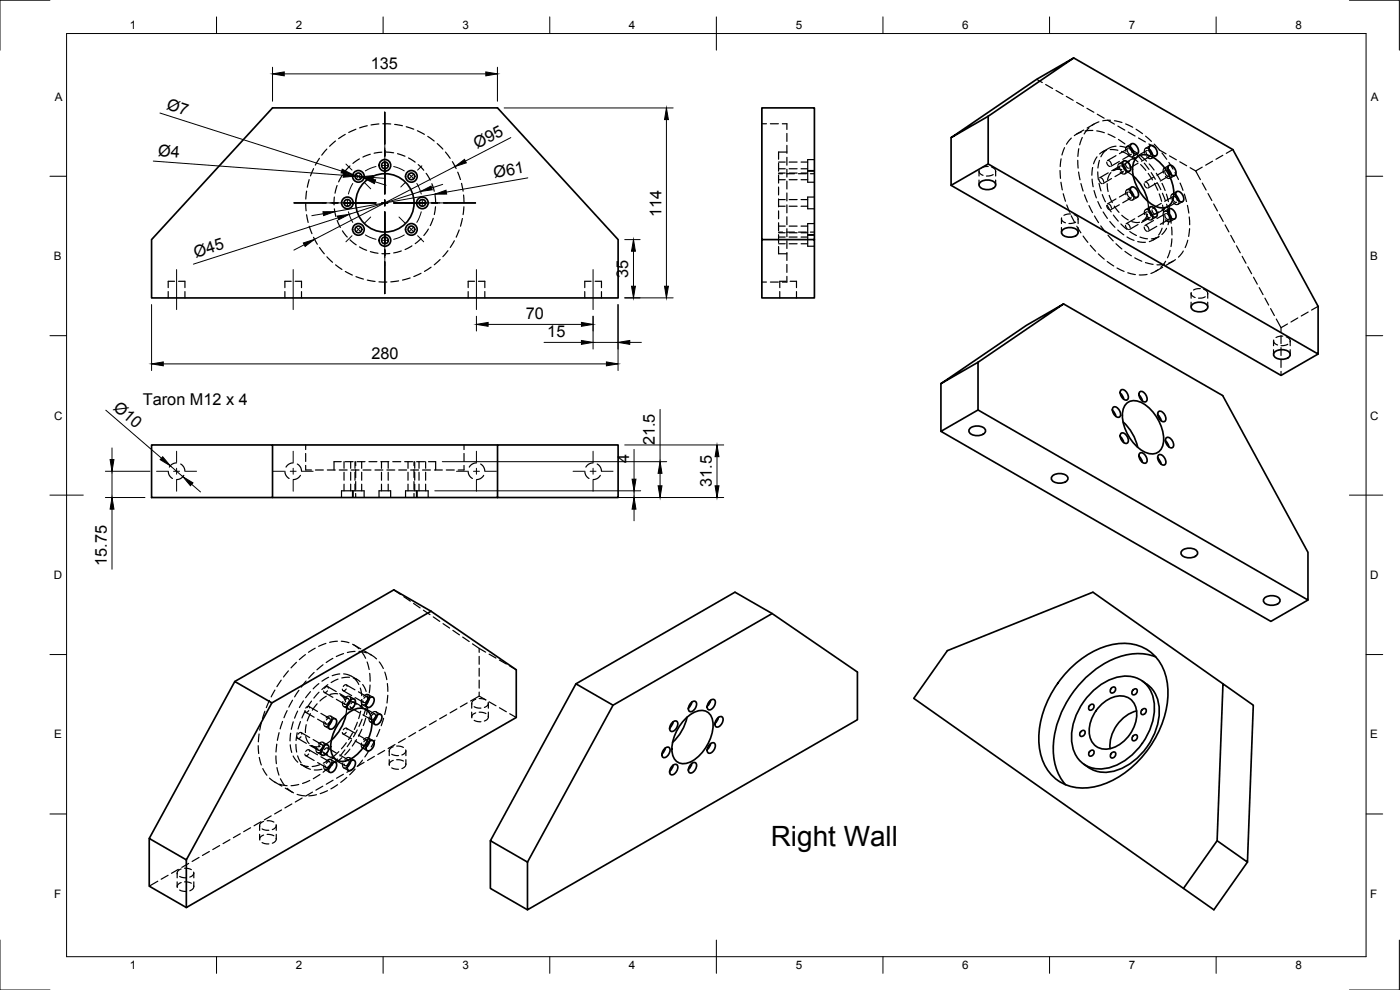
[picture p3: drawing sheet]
<svg xmlns="http://www.w3.org/2000/svg" width="420mm" height="297mm" viewBox="0 0 420 297" stroke-linecap="round" stroke-linejoin="round" font-family="sans-serif">
<defs><g id="words">
<text font-size="8.4" x="231.3" y="253.8">Right Wall</text>
<g font-size="4.9">
<text x="111.3" y="20.6">135</text>
<text x="49.7" y="32.8" transform="rotate(18 49.7 32.8)">Ø7</text>
<text x="47.4" y="46.8" transform="rotate(4 47.4 46.8)">Ø4</text>
<text x="143.2" y="44.7" transform="rotate(-27 143.2 44.7)">Ø95</text>
<text x="148.4" y="53.5" transform="rotate(-10 148.4 53.5)">Ø61</text>
<text x="198.5" y="65.1" transform="rotate(-90 198.5 65.1)">114</text>
<text x="58.8" y="77.3" transform="rotate(-18 58.8 77.3)">Ø45</text>
<text x="188.6" y="83.4" transform="rotate(-90 188.6 83.4)">35</text>
<text x="157.8" y="95.8">70</text>
<text x="164.3" y="101.2">15</text>
<text x="111.5" y="107.6">280</text>
<text x="33.8" y="122.7" transform="rotate(41 33.8 122.7)">Ø10</text>
<text x="42.9" y="121.4">Taron M12 x 4</text>
<text x="196.5" y="133.7" transform="rotate(-90 196.5 133.7)">21.5</text>
<text x="188.8" y="138.8" transform="rotate(-90 188.8 138.8)">4</text>
<text x="213.6" y="146.2" transform="rotate(-90 213.6 146.2)">31.5</text>
<text x="32.1" y="169.8" transform="rotate(-90 32.1 169.8)">15.75</text>
</g>
<g font-size="3.5">
<text x="39" y="8.8">1</text>
<text x="88.8" y="8.8">2</text>
<text x="138.8" y="8.8">3</text>
<text x="188.7" y="8.8">4</text>
<text x="238.8" y="8.8">5</text>
<text x="288.7" y="8.8">6</text>
<text x="338.8" y="8.8">7</text>
<text x="388.8" y="8.8">8</text>
<text x="16.4" y="30.2">A</text>
<text x="411.4" y="30.2">A</text>
<text x="16.2" y="78">B</text>
<text x="411.2" y="78">B</text>
<text x="16.2" y="125.9">C</text>
<text x="411.2" y="125.9">C</text>
<text x="16.2" y="173.7">D</text>
<text x="411.2" y="173.7">D</text>
<text x="16.2" y="221.6">E</text>
<text x="411.2" y="221.6">E</text>
<text x="16.2" y="269.4">F</text>
<text x="411.2" y="269.4">F</text>
<text x="39" y="290.8">1</text>
<text x="88.8" y="290.8">2</text>
<text x="138.8" y="290.8">3</text>
<text x="188.7" y="290.8">4</text>
<text x="238.8" y="290.8">5</text>
<text x="288.7" y="290.8">6</text>
<text x="338.8" y="290.8">7</text>
<text x="388.8" y="290.8">8</text>
</g>
</g></defs>
<!-- layer: Hidden -->
<g fill="none" stroke="#000" stroke-width=".36">
<path d="M106.8 38.8l-2.2 1M110.2 37.7l-2.3 .7M113.7 37.2l-2.3 .3M114.9 37.1l2.4 .1M118.4 37.3l2.4 .4M121.9 38l2.3 .8M125.3 39.2l2.1 1.1M228.6 37.1h1.4M231.2 37.1h2.4M234.8 37.1h1.4v1.7M311.1 23.8l1.7 1M313.8 25.4l2.1 1.2"/>
<path d="M316.9 27.1l2.1 1.2M320 28.9l2.1 1.2M323.1 30.7l2.1 1.2M324.5 39.6l-2.1 1.1M325.2 39l-2.1 1.2M326.2 32.5l2.1 1.2M326.8 38.4l-1.4 1.8M328 39.1l-2.4 .2M328.4 37.2l-2.1 1.2M329.1 39.3l2.3 .5M329.3 34.3l2.1 1.2M329.8 36.6l-2.1 1"/>
<path d="M332.4 36.1l2.1 1.1M333.3 36.1l-2.4 .2M334.5 36.2l2.2 .6M335.5 37.8l2.1 1.2M337.8 37.2l2.1 1M338.6 39.6l2.1 1.2M341 38.8l1.9 1.3M92 57.3l-.2 2.4M92.8 53.9l-.6 2.3M94.1 50.6l-.9 2.2M95.9 47.5l-1.3 2M98.1 44.7l-1.5 1.9"/>
<path d="M100.4 59.1l-.1 2.4M100.7 42.3l-1.8 1.6M101.2 55.7l-.7 2.3M102.8 52.5l-1.2 2.1M103.6 40.3l-2 1.3M105 49.8l-1.6 1.7M107.9 47.7l-2 1.3M111.1 46.3l-2.2 .8M114.6 45.7l-2.3 .3M115.8 45.6l2.3 .3M119.3 46.1l2.2 .8M122.6 47.4l2 1.2"/>
<path d="M125.5 49.4l1.7 1.7M127.9 52l1.2 2M128.4 40.9l1.9 1.4M129.6 55.1l.7 2.3M130.6 58.5l.1 2.4M131.2 43.1l1.7 1.6M133.7 45.6l1.4 1.9M135.8 48.5l1.1 2.1M137.4 51.7l.8 2.2M138.5 55l.5 2.3M139.1 58.5l.2 2.4M233.7 59.7v2.4"/>
<path d="M233.7 56.1v2.4M233.7 52.5v2.4M233.7 49v2.4M233.7 52.1h1.2M233.7 59.9h1.9M233.7 50.6h1.9M233.7 48.6h1.9M233.7 53.9h1.9M233.7 51.9h1.9M236.1 52.1h2.3M236.2 40v2.4M236.2 43.6v2.4"/>
<path d="M236.2 47.2v2.4M236.2 50.8v2.3M236.2 54.3v2.4M236.2 57.9v2.4M236.2 45.6h-2.5v2.2M236.8 59.9h2.4M236.8 50.6h2.4M236.8 48.6h2.4M236.8 53.9h2.4M236.8 51.9h2.4M239.6 52.1h2.4M240.4 59.9h2"/>
<path d="M240.4 50.6h2M240.4 48.6h2M240.4 53.9h2M240.4 51.9h2M242.4 51.2h2M242.4 51.4h2M243.2 52.1h1.2M244.4 47.9h-2v6.8h2M244.4 59.1h-2v3.5h2M293.8 51.4v1.4M293.8 54v1.5M293.9 51.1a1.29 1.29 0 0 0 1.1 1.5"/>
<path d="M296.6 50h-1.1l-.9 .4M297.6 50.2a1.32 1.32 0 0 1 1.1 1.5M298.1 52.4l-2.1 .4M298.8 51.4v1.4M298.8 54v1.5M318.1 51.2l.2 2.3M318.4 54.7l.4 2.3M318.5 47.7l-.3 2.3M319.1 58.1l.7 2.3M319.5 44.3l-.8 2.2M321.5 41.4l-1.4 1.9M323.4 48.1l.2 2.3"/>
<path d="M323.7 51.6l.4 2.3M323.8 44.6l-.3 2.3M324.4 55.1l.7 2.2M324.8 41.2l-.8 2.3M325.5 58.4l.8 2.2M327.7 53.7l.4 2.3M327.9 50.3l-.2 2.3M328.3 57.2l.7 2.2M329.2 47.1l-1 2M329.5 51.6l.1 2.3M329.8 53.8l.3 .8 .6 .5M329.8 55l.6 2.3"/>
<path d="M330 48.1l-.5 2.3M330.3 53.3l.6 .5 .3 .8M330.8 58.4l.9 2.1M331.8 45.2l-1.4 1.8M332 45.1l-2 1.1M332.1 48.6l.4 1 .6 .3M332.3 55.1l.2 2.4M332.5 40.2l2.1 1M332.6 51.9l-2.6 1.4M332.6 44.6l-1.7 1M332.7 48.1l.6 .5 .3 .9M332.9 58.6l.9 2.2"/>
<path d="M333.2 44.9l2.3 .2M333.4 51.8l-.7 1-.3 1.1M333.6 53.6l-2.6 1.5M334.9 59.7l-2.5 1.5M334.9 46.7l-2.5 1.5M334.9 43.9l-2.2 .6M335.7 41.8l1.9 1.4M335.9 50.2l-1.8 1M335.9 48.4l-2.5 1.5M336 50.2l.3 .8 .6 .5M336.1 43.9l2.3 .5M336.2 49.8l-2.6 1.5"/>
<path d="M336.5 49.7l.6 .5 .3 .9M336.6 45.4l2.1 1.1M336.7 50.9l-1.3-.1-1.1 .3M336.9 49.3a.9 .9 0 0 0-1.3 0 .9 .9 0 0 0 0 1.3M337.2 51.5l-2.6 1.5M337.2 48.3l-1.4 .8M337.8 49.2l.2 .7 .7 .6M337.8 51.3l2.3 1.5M337.9 51.1a.84 .84 0 0 1-.4 1.1 .84 .84 0 0 1-1.1-.3l-.2-.3M338.3 48.7l.6 .5 .3 .8M338.3 45.1l.3 .7 .6 .6M338.3 58.1l.3 .8 .6 .5"/>
<path d="M338.5 43.9l1.8 1.6M338.5 57.6l-2.5 1.5M338.5 44.6l-2.5 1.5M338.8 44.6l.6 .4 .3 .9M338.8 57.6l.8 .6 .1 .7M338.9 48.4l-2 1.2M339 51.3l-1.4 .9M339.2 44.2a.91 .91 0 0 0-1.2-.1 .91 .91 0 0 0-.1 1.3M339.2 57.2a.91 .91 0 0 0-1.3 0 .91 .91 0 0 0 0 1.2M339.4 44.9l2 1.2M339.5 59.4l-2.5 1.4M339.5 46.3l-2.5 1.5"/>
<path d="M339.6 43.1l-1.4 .9M339.6 56.2l-1.4 .8M339.7 47.1l1.8 1.5M340.3 46a.84 .84 0 0 1-.4 1 .84 .84 0 0 1-1.1-.3l-.3-.2M340.3 59a.91 .91 0 0 1-.7 1.1 .91 .91 0 0 1-1.1-.6M340.6 47.2l-2.6 1.5M341.1 46.3l1.6 1.7M341.3 46.2l-1.4 .8M341.3 59.2l-1.4 .8M341.5 49l-2.5 1.4M341.7 41.4l2 1.2M341.7 46.8l-1.7 1"/>
<path d="M342.3 49.4l1.6 1.7M342.4 46.8l1.7 1.6M343.4 55.1l.3 .9 .6 .4M343.4 48.9l1.4 1.9M343.8 40.9l1.8 1.5M343.9 54.6l.7 .7 .2 .6M344 45.6l.2 .8 .7 .5M344.2 45.2l-2.6 1.4M344.5 45.1l.6 .5 .3 .8M344.6 52l1.3 2M344.8 43.2l2 1.2M344.8 44.7a.91 .91 0 0 0-1.2 0 .91 .91 0 0 0-.1 1.3"/>
<path d="M344.9 49.2l1.5 1.8M345.2 46.9l-2.6 1.5M345.2 43.7l-1.4 .8M345.5 51.8l1.2 2M345.9 46.5a.91 .91 0 0 1-.6 1.1 .91 .91 0 0 1-1.2-.6M346.2 53.2l-2.6 1.5M346.4 43.3l1.6 1.7M346.5 55l1 2.1M346.9 46.7l-1.4 .8M347 52l1.2 2M347.2 54.9l-2.6 1.5M347.3 54.8l1.1 2.1"/>
<path d="M347.9 45l2 1.2M347.9 58.2l.7 2.2M348.7 45.9l1.4 1.9M348.7 55l1 2.2M348.9 58l.8 2.2M349.6 51.5l.2 .8 .7 .6M349.8 51.1l-2.6 1.5M350.1 58.3l.5 2.2M350.1 51.1l.6 .4 .3 .9M350.5 50.7a.83 .83 0 0 0-1.1-.2 .83 .83 0 0 0-.3 1l.1 .4M350.8 48.7l1.2 2M350.8 52.8l-2.6 1.5"/>
<path d="M350.8 49.6l-1.4 .8M351 46.8l2 1.1M351.5 52.5a.91 .91 0 0 1-.6 1.1 .91 .91 0 0 1-1.1-.7M351.9 59.4l.2 .8 .7 .5M352.1 58.9l-2.6 1.5M352.4 58.9l.6 .5 .3 .8M352.6 52.7l-1.4 .8M352.6 51.8l1.1 2.1M352.8 58.5a.91 .91 0 0 0-1.3 0 .91 .91 0 0 0 0 1.3M353.2 57.5l-1.5 .8M354.1 48.5l2 1.2M354.2 54.9l.8 2.2"/>
<path d="M355.4 58.2l.7 2.3M357.2 50.3l1.6 1M360.8 50.2l-2 1.1 1.5 2.6M360.8 54.9l1.2 2.1M362.5 58.1l1.2 2.1M363.9 48.4l-2.1 1.2M367 46.6l-2.1 1.2M370 44.9l-2 1.1M91.7 60.9l.2 2.4M92 64.4l.5 2.3M92.8 67.9l.8 2.2M94.1 71.2l1.1 2.1"/>
<path d="M95.9 74.3l1.4 1.9M98.1 77.1l1.7 1.6M100.4 62.7l.4 2.3M100.7 79.5l1.9 1.3M101.2 66.1l1 2.1M102.8 69.3l1.4 1.8M105.1 72l1.8 1.5M107.9 74.1l2.1 1M111.1 75.5l2.4 .5M117 76.1h-2.4M120.4 75.3l-2.2 .6M123.6 73.8l-2 1.1"/>
<path d="M126.4 71.6l-1.8 1.5M128.6 68.7l-1.4 2M130 65.5l-.9 2.2M130.7 62l-.4 2.4M132.1 77.9l-1.8 1.5M134.4 75.2l-1.5 1.8M136.4 72.2l-1.3 2M137.8 69l-.9 2.2M138.8 65.6l-.6 2.3M139.2 62l-.2 2.4M233.7 74v2.1h2.5M233.7 70.4v2.4"/>
<path d="M233.7 66.8v2.4M233.7 63.3v2.3M233.7 69.6h1.2M233.7 69.8h1.9M233.7 67.8h1.9M233.7 61.9h1.9M233.7 73.1h1.9M233.7 71.1h1.9M236.1 69.6h2.3M236.2 61.5v2.4M236.2 65.1v2.3M236.2 68.6v2.4"/>
<path d="M236.2 72.2v2.4M236.2 75.8v2.4M236.2 79.3v2.4M236.8 69.8h2.4M236.8 67.8h2.4M236.8 61.9h2.4M236.8 73.1h2.4M236.8 71.1h2.4M239.6 69.6h2.4M240.4 69.8h2M240.4 67.8h2M240.4 61.9h2"/>
<path d="M240.4 73.1h2M240.4 71.1h2M242.4 70.6v3.3h2M242.4 70.4h2M242.4 70.6h2M243.2 69.6h1.2M244.4 67.1h-2v3.5M318.6 65.6v1.5M318.6 68.3v1.4M318.6 65.4a1.31 1.31 0 0 0 1.2 1.5M320.1 61.5l.9 2.2M321.3 64.2l-1.1 .1-.9 .3"/>
<path d="M321.5 64.7l1.1 2.1M322.4 64.4a1.4 1.4 0 0 1 1.1 1.5M322.8 66.7l-2 .4M323.2 67.9l1.2 2M323.6 65.6v1.5M323.6 68.3v1.4M325.1 70.8l1.4 1.9M326.8 61.7l1.1 2.1M327.2 73.6l1.6 1.8M328.5 64.8l1.2 2M329.5 60.5l1 2.1M329.6 76.2l1.8 1.6"/>
<path d="M330.3 67.8l1.5 1.8M331.1 63.6l1.3 1.9M332.1 61.6l.3 .8 .7 .6M332.3 61.6l1.2 2M332.3 78.5l1.9 1.3M332.5 70.6l1.6 1.7M332.7 61.2l.6 .4 .3 .9M333.1 66.4l1.5 1.8M334.1 64.5l1.5 1.8M334.4 61.8l1.4 1.9M334.9 73.1l1.8 1.6M335.4 69l1.9 1.5"/>
<path d="M335.9 61.4l-2.5 1.5M336.4 67.2l1.7 1.6M336.7 64.6l1.9 1.4M337.6 75.4l1.9 1.4M337.8 67.6l.2 .7 .7 .6M338.2 71.1l2.1 1M338.3 67.1l.6 .4 .3 .9M339 69.5l2.1 1.2M339.7 66.5l1.1 .2h1.2M340.6 77.4l2.1 1M340.6 65.6l-2.6 1.5M341.4 72.5l2.3 .2"/>
<path d="M341.5 67.4l-2.5 1.5M342.1 71.1l2.3 .6M343.4 68.1l.2 .8 .7 .5M343.8 78.8l2.3 .5M343.9 67.6l.6 .5 .3 .8M344 64l.2 .8 .7 .5M344.2 63.5l-2.6 1.5M344.4 64.3l-.5 1.1-.8 .8M344.4 60.4l.2 2.7M344.5 63.5l.6 .5 .3 .8M344.6 65.4l-1.8 1M344.8 63.1a.91 .91 0 0 0-1.2 0 .91 .91 0 0 0-.1 1.3"/>
<path d="M345.2 65.3l-2.6 1.5M345.2 62.1l-1.4 .8M345.7 63l.3 .7 .6 .6M345.9 64.9a.91 .91 0 0 1-.6 1.1 .91 .91 0 0 1-1.2-.6M346.2 66.2l-2.6 1.5M346.2 62.5l.6 .4 .3 .9M346.9 71.4l-2 1.1M346.9 65.1l-1.4 .8M347.2 67.9l-2.6 1.5M347.7 63.6l-2.1 1.2M347.8 71l-2.3 .7M347.9 71l-1.8 1"/>
<path d="M348.5 61l-2.6 1.5M348.8 68.5l-1.1 2M348.9 61.5l.3 2.3M349.2 65l-.2 2.3M349.5 62.7l-2.6 1.5M349.5 79.3l-2.3 .1M349.6 64.6l.2 .7 .7 .6M349.8 64.1l-2.6 1.5M349.8 78.4l-1.4 1.8M350.1 68.5l-1.4 1.9M350.1 64.1l.7 .6 .2 .7M350.1 61.3l.7 2.2"/>
<path d="M350.4 62l-1.7 1M350.5 63.7a.91 .91 0 0 0-1.3-.1 .91 .91 0 0 0 0 1.3M350.8 65.8l-2.6 1.5M350.8 62.6l-1.4 .8M350.9 61.7l.1 2.3M351 65.1l-.5 2.3M351 64.7l.5 2.3M351.2 75.1l-.8 2.3M351.5 65.5a.91 .91 0 0 1-.6 1.1 .91 .91 0 0 1-1.1-.7M351.6 68.1l.1 2.4M351.7 71.7l-.3 2.3M352.1 78.3l-2.1 1.3"/>
<path d="M352.6 65.7l-1.4 .8M352.8 77.9l-2.1 1.1M353.1 60.7l-2.6 1.5M353.8 60.3a.91 .91 0 0 1-.6 1.1 .91 .91 0 0 1-1.1-.6M354.9 60.5l-1.4 .8M355.1 75.3l-1.4 1.9M356.4 61.6l.4 2.3M356.5 72.1l-.8 2.2M356.9 65.1l.1 2.3M357 68.6l-.3 2.3M364.2 61.2l1.2 2.1M366 64.4l1.1 2"/>
<path d="M367.7 67.5l1.1 2.1M369.4 70.6l1.1 2.1M371.1 73.8l1.1 2M372.8 76.9l1.1 2.1M50.5 87.5v1.9M52.4 84.4h-1.9v1.9M53.6 84.4h1.9v1.9M55.5 87.5v1.9M85.5 87.5v1.9M87.4 84.4h-1.9v1.9M88.6 84.4h1.9v1.9M90.5 87.5v1.9"/>
<path d="M103.6 81.5l2.1 1M106.8 83l2.3 .7M110.2 84l2.4 .4M113.7 84.6h2.4M119.6 84.3l-2.3 .3M123.1 83.4l-2.3 .6M126.3 82l-2.1 1M129.4 80.2l-2 1.2M140.5 87.5v1.9M142.4 84.4h-1.9v1.9M143.6 84.4h1.9v1.9M145.5 87.5v1.9"/>
<path d="M175.5 87.5v1.9M177.4 84.4h-1.9v1.9M178.6 84.4h1.9v1.9M180.5 87.5v1.9M228.6 84.6h1.4M231.2 84.6h2.4M234 87.5v1.9M235.9 84.4h-1.9v1.9M236.2 82.9v1.7h-1.4M237.1 84.4h1.9v1.9M239 87.5v1.9M335.2 80.4l2.2 1"/>
<path d="M338.5 81.8l2.2 .6M344.3 82.3l-2.4 .2M347.5 81l-2.1 1M348.9 80.2l-2.1 1.2M357.5 88v1.5M357.5 90.7v1.4M357.5 87.8a1.3 1.3 0 0 0 1.2 1.5M360.2 86.6l-1.1 .1-.9 .3M361.3 86.8a1.31 1.31 0 0 1 1.1 1.5M361.7 89.1l-1.1 .3-.9 .1M362.5 88v1.5M362.5 90.7v1.4"/>
<path d="M374.5 80l1.1 2.1M376.2 83.2l1.1 2.1M377.9 86.3l1.2 2.1M379.6 89.5l1.1 2M381.3 92.6l1.2 2.1M383 95.7l1.5 2.6 1.9-1.1M384.5 98.3v1.2M389.5 95.4l-2.1 1.2M392.6 93.6l-2.1 1.2M395.6 91.9l-2 1.1M382.2 102.3v1.4M382.2 104.9v1.5"/>
<path d="M382.2 102a1.34 1.34 0 0 0 1.2 1.5M384.5 100.7v2.4M384.5 104.3v2.4M384.5 107.9v2.3M384.5 111.4v1.2M385 100.9h-1.1l-1 .4M386 101.1a1.36 1.36 0 0 1 1.2 1.5M386.5 103.3l-2 .4M387.2 102.3v1.4M387.2 104.9v1.5M53 138.9l-1.4 .4-.8 .9M54.2 139.2l.9 .9 .4 1.3"/>
<path d="M88 138.9l-1.4 .4-.8 .9M89.2 139.2l.9 .9 .4 1.3M91.7 139.6v1.4h1.8M91.7 133.5v1.4M91.7 136.1v2.4M102.4 138.5h-2.2v2.5M103.3 138.5v2M103.6 138.5h2.4M105.2 138.5v2M106.5 138.5v2M106.7 138.5v1.2M107.2 138.5h2.3"/>
<path d="M108.5 138.5v2M110.7 138.5h2.4M114.3 138.5h2.4M114.5 138.5v2M116.5 138.5v2M117.9 138.5h2.4M121.5 138.5h2.3M122.4 138.5v2M124.2 138.5v1.2M124.5 138.5v2M125 138.5h2.4M125.8 138.5v2"/>
<path d="M127.7 138.5v2M128.6 138.5h2.1v2.5M139.3 139.6v1.4h-1.8M139.3 133.5v1.4M139.3 136.1v2.4M143 138.9l-1.4 .4-.8 .9M144.3 139.2l.8 .9 .4 1.3M178 138.9l-1.4 .4-.8 .9M179.2 139.2l.9 .9 .4 1.3M50.5 141.4l.2 1.1 1.1 1.1M55.2 142.6l-1 1-1.2 .3M85.5 141.4l.2 1.1 1.1 1.1"/>
<path d="M90.2 142.6l-1 1-1.2 .3M94.7 141h2.3M98.2 141h2.4M101.8 141h2.4M103.3 141.7v2.4M103.3 145.3v2M105.2 141.7v2.4M105.2 145.3v2M105.4 141h2.4M105.8 147.3h3.5v2M105.8 147.3h-3.3v2M105.8 147.3v2"/>
<path d="M106 147.3v2M106.5 141.7v2.4M106.5 145.3v2M106.7 140.9v2.4M106.7 144.5v2.4M106.7 148.1v1.2M108.5 141.7v2.4M108.5 145.3v2M108.9 141h2.4M112.5 141h2.4M113.7 149.3v-2h3.5v2M114.5 141.7v2.4"/>
<path d="M114.5 145.3v2M116.1 141h2.4M116.5 141.7v2.4M116.5 145.3v2M119.7 141h2.3M121.7 149.3v-2h6.8v2M122.4 141.7v2.4M122.4 145.3v2M123.2 141h2.4M124.2 140.9v2.4M124.2 144.5v2.4M124.2 148.1v1.2"/>
<path d="M124.5 141.7v2.4M124.5 145.3v2M125 147.3v2M125.2 147.3v2M125.8 141.7v2.4M125.8 145.3v2M126.8 141h2.4M127.7 141.7v2.4M127.7 145.3v2M130.4 141h2.4M133.9 141h2.4M140.5 141.4l.2 1.1 1.1 1.1"/>
<path d="M145.2 142.6l-1 1-1.2 .3M175.5 141.4l.2 1.1 1.1 1.1M180.2 142.6l-1 1-1.2 .3M118.2 177l2 1.4M121.2 179l1.9 1.4M89 198.7l-1.7 1.7M91.7 196.4l-1.9 1.5M94.6 194.5l-2 1.2M96.9 199.5l-1.8 1.5M97.8 193l-2.2 .9M99.9 197.5l-2 1.3M101.3 192.4l-2.4 .3"/>
<path d="M102.4 192.4l2.3 .4M103.1 196.1l-2.2 .9M105.8 193.3l1.9 1.4M106.2 193.5l2.1 1.2M106.6 195.4l-2.4 .4M107.7 195.4l2.3 .5M108.5 195.5l1.2 2M109.3 195.3l2.1 1.2M110.2 198.6l.6 2.3M111.1 196.3l1.9 1.4M113.8 198.6l1.2 2M124.1 181l2 1.4"/>
<path d="M127.1 183.1l1.9 1.3M130 185.1l2 1.3M133 187.1l1.9 1.4M135.9 189.1l2 1.4M138.9 191.1l1.9 1.4M141.8 193.2l4 2.5M143.8 194.5v1.2M143.8 196.9v2.4M146.8 196.3l2 1.1M149.9 198l2.1 1.2M153 199.8l1.9 1.2M78.4 216.8l-.5 2.3"/>
<path d="M79.5 213.4l-.7 2.2M80.9 210.1l-1 2.2M82.5 207l-1.1 2.1M83.8 219.8l-.6 2.3M84.4 204.1l-1.3 1.9M84.8 216.5l-.7 2.2M86.2 213.2l-1 2.2M86.6 201.3l-1.5 1.8M87.2 220l-.2 2.3M87.8 210.1l-1.1 2.1M88 216.6l-.6 2.2M89.2 219.9l-.3 2.3"/>
<path d="M89.3 213.3l-.9 2.2M89.7 207.1l-1.3 2M90.2 216.5l-.7 2.2M90.4 219.8l2.5 1.5M91.1 210.3l-1.2 2M91.6 213.3l-1 2.1M91.7 213.7l2.6 1.5M91.9 204.3l-1.5 1.9M91.9 217.4l-.2 2.4M92.6 213.2l-.1 .2a.51 .51 0 0 1-.6 .4 .51 .51 0 0 1-.4-.6M92.7 212l2.6 1.5M92.9 212.4a.59 .59 0 0 0-.6-.5 .59 .59 0 0 0-.5 .6"/>
<path d="M93.2 214.1l-1 2.2M93.2 207.5l-1.5 1.8M93.5 210.4l-1.3 1.9M94.3 201.8l-1.7 1.7M95.2 211.2l-1.5 1.9M95.3 215.8l2.6 1.5M95.7 205.1l-1.7 1.6M95.7 207.7l-1.5 1.8M96.3 214l2.6 1.5M97.3 216.4a.91 .91 0 0 0 0 1.3 .91 .91 0 0 0 1.3 0M97.3 207.8l2.6 1.4M97.5 217.9l1.4 .8"/>
<path d="M97.9 215.4a.9 .9 0 0 1 1.1-.6 .9 .9 0 0 1 .6 1.1M97.9 208.9l-1.9 1.4M98.3 207.3l-.2 .2a.51 .51 0 0 1-.5 .3 .51 .51 0 0 1-.5-.5M98.3 206l2.6 1.5M98.4 205.4l-1.8 1.5M98.5 206.5a.57 .57 0 0 0-.6-.5 .57 .57 0 0 0-.5 .5M98.6 203.2l-2 1.2M98.8 216.8a.56 .56 0 0 1-.6 .5 .56 .56 0 0 1-.5-.5M99.1 216a.58 .58 0 0 0-.6-.5 .58 .58 0 0 0-.6 .5M99.3 214.9l1.4 .8M100.9 209.8l2.6 1.5M101.3 208.2l-1.2-.1-1.1 .3"/>
<path d="M101.5 203.8l-2.1 1M101.9 208.1l2.6 1.5M102 202.2l-2.3 .5M102.2 208.5l1.7 1M102.4 208.7l.8 .8 .5 1.1M102.9 210.5a.91 .91 0 0 0 0 1.3 .91 .91 0 0 0 1.3 0M103 207.2l2.5 1.5M103.1 202.2l2.2 .6M103.1 212l1.5 .8M103.5 209.5a.9 .9 0 0 1 1.1-.6 .9 .9 0 0 1 .6 1.1M103.9 206.7l-.1 .2a.52 .52 0 0 1-.6 .4 .52 .52 0 0 1-.5-.5M103.9 219.7v.1a.56 .56 0 0 1-.6 .5 .56 .56 0 0 1-.6-.5"/>
<path d="M103.9 205.5l2.6 1.5M103.9 218.5l2.6 1.5M104 211.8l-.2 2.7M104.2 205.9a.57 .57 0 0 0-.6-.5 .57 .57 0 0 0-.6 .6M104.2 219a.57 .57 0 0 0-.6-.6 .57 .57 0 0 0-.6 .6M104.5 210.8l-.1 .1a.56 .56 0 0 1-.5 .5 .56 .56 0 0 1-.6-.5M104.7 210a.59 .59 0 0 0-.6-.5 .59 .59 0 0 0-.5 .6M104.9 203.2l-2.3 .2M104.9 208.9l1.4 .8M105 210.1l2 1.2M105.3 212.4l2.6 1.5M105.5 202.9l1.7 1"/>
<path d="M105.8 219.9l-1.2 2M106 203.4l1 .4 1.1 .7M106.2 211.9l-.1 .2a.51 .51 0 0 1-.6 .4 .51 .51 0 0 1-.4-.6M106.3 210.6l2.6 1.5M106.3 203.5l1.4 1.9M106.5 211.1a.57 .57 0 0 0-.6-.5 .57 .57 0 0 0-.6 .5M106.6 209.3l2.6 1.5M107.2 219l-1.1 2.1M107.3 216.7l-1 2.2M107.6 207.6l2.6 1.4M108.1 211.9l1.7 1M108.1 206.4l.5 2.3"/>
<path d="M108.2 213.4l-.6 2.2M108.5 209.9a.92 .92 0 0 0 0 1.2 .92 .92 0 0 0 1.1 .3l.2-.2M108.6 218.8l-1 2.1M108.6 209.9l-.2 2.3M108.7 215.8l-1 2.2M108.8 211.4l1.4 .8M108.8 205.4l1.1 2.1M108.9 214.5l2.6 1.4M109.1 208.9a.91 .91 0 0 1 1.1-.6 .91 .91 0 0 1 .7 1.1M109.7 215.5l-.7 2.2M109.8 212.5l-.7 2.2M109.9 212.7l2.6 1.5"/>
<path d="M110.1 210.3l-.2 .2a.51 .51 0 0 1-.5 .3 .51 .51 0 0 1-.5-.5M110.2 208.6l.2 2.3M110.3 212.1l-.3 2.3M110.3 209.5a.57 .57 0 0 0-.5-.5 .57 .57 0 0 0-.6 .5M110.5 208.4l1.4 .8M110.7 209l-.5 2.3M110.8 215.1a.92 .92 0 0 0 0 1.2 .92 .92 0 0 0 1.1 .2l.3-.1M111 202l.1 2.4M111.1 205.5l-.3 2.4M111.1 216.6l1.4 .8M111.4 214.1a.91 .91 0 0 1 1.2-.6 .91 .91 0 0 1 .6 1.1M112.4 215.4l-.1 .3a.51 .51 0 0 1-.6 .3 .51 .51 0 0 1-.4-.5"/>
<path d="M112.7 214.7a.58 .58 0 0 0-.6-.6 .58 .58 0 0 0-.6 .6M112.8 213.6l1.5 .8M114 218.8l-.9 2.2M115.1 215.5l-.7 2.2M115.5 201.7l.6 2.2M116 212.1l-.6 2.3M116.3 205.1l.1 2.3M116.4 208.6l-.3 2.3M124.7 219.8l-2 1.2M127.8 218l-2 1.2M130.9 216.3l-2 1.2M134 214.5l-2 1.2"/>
<path d="M137.1 212.7l-2 1.2M140.2 210.9l-2 1.2M141.6 211v1.5M141.6 213.7v1.4M142.3 212l.9 .4 1.1 .1M142.3 216.1l.9 .4h1.1M142.8 209.8a1.31 1.31 0 0 0-1.2 1.5M142.8 213.9a1.31 1.31 0 0 0-1.2 1.5M143.8 209.6l2 .4M143.8 213.7l2 .4M143.8 200.5v2.4M143.8 204.1v2.4"/>
<path d="M143.8 207.7v1.2M145.8 210l-2-1.1-2.6 1.4M146.5 210.8a1.4 1.4 0 0 1-1.1 1.5M146.5 214.8a1.36 1.36 0 0 1-1.1 1.6M146.6 211v1.5M146.6 213.7v1.4M146.8 210.6l2 1.2M149.9 212.4l2.1 1.2M153 214.2l1.9 1.1M77.5 223.7l.1 2.4M77.7 220.2l-.2 2.4M77.8 227.3l.6 2.2"/>
<path d="M78.9 230.6l1.2 2M80.9 233.5l1.9 1.3M82.4 234.6l2.2 1.3M82.8 226.8l.1 2.3M83.1 223.3l-.3 2.3M83.1 230.3l.6 2.3M83.9 235.3l2.3 .4M84.2 233.7l1.2 2M85.6 236.5l2.1 1.2M86.2 236.5l1.9 1.4M87.1 223.5l.4 2.2M88 226.8l1.3 1.9"/>
<path d="M88.8 223.3l.2 2.3M89.2 238.3l2.3 .5M89.3 226.8l1.1 2.1M89.4 221.5l2.5 1.5M89.7 235.4l-2.3 .3M90.2 229.3l1.8 1M90.3 229.3l2.2 .7M90.3 221.1l-.1 .2a.51 .51 0 0 1-.6 .3 .51 .51 0 0 1-.4-.5M90.6 220.3a.57 .57 0 0 0-.6-.6 .57 .57 0 0 0-.6 .6M90.7 239.4l-2.1 1.2M91.1 229.7l2.1 1.1M91.7 226.7l2.6 1.5"/>
<path d="M91.8 221l.5 1.6 .5 .5M92.6 226.2l-.1 .2a.51 .51 0 0 1-.6 .4 .51 .51 0 0 1-.4-.5M92.7 225l2.6 1.5M92.9 225.4a.58 .58 0 0 0-.6-.5 .58 .58 0 0 0-.5 .6M93 234.2l-2.2 .9M93 223.6l2.6 1.5M93.5 223.7l1.7 1M93.7 223.8l1.1 .3 1.3-.1M93.8 237.7l-2.1 1.2M94 221.9l2.6 1.5M95 224.3a.91 .91 0 0 0 0 1.3 .91 .91 0 0 0 1.2-.1M95 238.4l-2.4 .4"/>
<path d="M95.2 225.7l1.4 .9M95.3 228.8l2.6 1.5M95.5 223.3a.9 .9 0 0 1 1.2-.7 .9 .9 0 0 1 .6 1.2M95.9 229.5l-2.2 .5M96 232.4l-2 1.2M96.2 225.3l2.1 1.2M96.3 227.1l2.6 1.4M96.5 224.6v.1a.56 .56 0 0 1-.6 .5 .56 .56 0 0 1-.5-.6M96.6 230.8l-2.3 .2M96.8 223.8a.58 .58 0 0 0-.6-.5 .58 .58 0 0 0-.6 .6M96.9 235.9l-2.1 1.2M96.9 222.7l1.5 .8"/>
<path d="M97.3 229.4a.91 .91 0 0 0 0 1.3 .91 .91 0 0 0 1.3 0M97.3 226.2l2.6 1.5M97.5 230.9l1.4 .8M97.9 228.4a.9 .9 0 0 1 1.1-.6 .9 .9 0 0 1 .6 1.1M98.3 237.2l-2.2 .9M98.3 225.7l-.2 .2a.51 .51 0 0 1-.5 .3 .51 .51 0 0 1-.5-.5M98.3 224.4l2.6 1.5M98.5 224.9a.57 .57 0 0 0-.6-.6 .57 .57 0 0 0-.5 .6M98.8 230.2l-1.8 1.5M98.8 229.8a.56 .56 0 0 1-.6 .6 .56 .56 0 0 1-.5-.6M99 227.8l-2 1.2M99.1 229a.59 .59 0 0 0-.6-.5 .59 .59 0 0 0-.6 .5"/>
<path d="M99.3 227.9l1.4 .8M99.3 227.1l1.8 1M99.5 222.1l-2.3 1.5M99.8 229.4l-2.1 1.1M100 234.1l-2.1 1.2M100.9 228.2l2.6 1.5M101.3 227.7l-1.7 1.7M101.3 235.4l-2 1.3M101.7 225.5l-1.8 1.6M101.9 226.5l2.6 1.5M102.6 227.3l-1.8 1.5M102.9 228.9a.91 .91 0 0 0 0 1.3 .91 .91 0 0 0 1.3 0"/>
<path d="M103 220.2l2.5 1.5M103.1 232.3l-2.1 1.2M103.1 230.4l1.5 .8M103.5 225l-1.5 1.8M103.5 227.9a.9 .9 0 0 1 1.1-.6 .9 .9 0 0 1 .6 1.1M103.9 222.8l-1.4 1.9M104.1 233.3l-1.8 1.4M104.5 229.2l-.1 .1a.56 .56 0 0 1-.5 .5 .56 .56 0 0 1-.6-.5M104.7 228.5a.58 .58 0 0 0-.6-.6 .58 .58 0 0 0-.5 .6M104.9 227.3l1.4 .9M105 224.8l-1.5 1.7M105.5 222.1l-1.3 1.9"/>
<path d="M106.2 230.5l-2.1 1.2M106.6 230.8l-1.7 1.7M106.6 222.3l2.6 1.5M107 221.9l-1.3 1.9M107.6 220.6l2.6 1.5M108.5 223a.91 .91 0 0 0 .1 1.2 .91 .91 0 0 0 1.2 0M108.8 224.4l1.4 .9M108.8 228.1l-1.5 1.8M109.1 221.9a.91 .91 0 0 1 1.1-.6 .91 .91 0 0 1 .7 1.1M109.3 228.8l-2.1 1.1M110.1 223.3l-.2 .2a.51 .51 0 0 1-.5 .4 .51 .51 0 0 1-.5-.6M110.3 222.5a.57 .57 0 0 0-.6-.5 .57 .57 0 0 0-.5 .6"/>
<path d="M110.5 221.4l1.4 .8M110.8 225.1l-1.3 2M112.4 227l-2.1 1.2M112.5 222.1l-1.1 2M115.4 225.2l-2 1.2M116.8 225.3v1.4M116.8 227.9v1.5M117.6 226.3l.9 .3 1.1 .1M117.6 230.4l2 .4M118 224.1a1.29 1.29 0 0 0-1.1 1.4M118 228.1a1.3 1.3 0 0 0-1.1 1.5M118.6 223.4l-2.1 1.2"/>
<path d="M119 223.8l2.1 .5M119 228h.9l1.2 .4M121.6 221.6l-2 1.2M121.8 225a1.32 1.32 0 0 1-1.2 1.5M121.8 229.1a1.32 1.32 0 0 1-1.2 1.5M121.8 225.3v1.4M121.8 227.9v1.5M56.6 259.1l-2 1.2M59.7 257.3l-2 1.2M62.8 255.5l-2.1 1.2M65.9 253.7l-2 1.2M69 251.9l-2 1.2"/>
<path d="M72.1 250.2l-2.1 1.1M75.2 248.4l-2.1 1.1M77.9 247.7v1.4M77.9 250.3v1.5M78.3 246.6l-2.1 1.2M78.7 248.7l.9 .4h1.1M78.7 252.8l.9 .3 1.1 .1M79.1 246.5a1.34 1.34 0 0 0-1.1 1.5M79.1 250.6a1.31 1.31 0 0 0-1.1 1.4M80.2 246.3l2 .4M80.2 250.3l2 .4M81.4 244.8l-2.1 1.2"/>
<path d="M82.9 247.4a1.36 1.36 0 0 1-1.2 1.5M82.9 251.5a1.4 1.4 0 0 1-1.2 1.5M82.9 247.7v1.4M82.9 250.3v1.5M84.5 243l-2.1 1.2M87.6 241.2l-2.1 1.2M47.3 264.4l-2.5 1.5M50.4 262.6l-2 1.2M53.2 261.9v1.5M53.2 264.6v1.4M53.5 260.8l-2 1.2M53.9 263l.9 .3 1.1 .1"/>
<path d="M53.9 267l.9 .4h1.1M54.4 260.7a1.29 1.29 0 0 0-1.2 1.5M54.4 264.8a1.29 1.29 0 0 0-1.2 1.5M55.4 260.5l2 .4M55.4 264.6l2 .4M58.1 261.7a1.32 1.32 0 0 1-1.1 1.5M58.1 265.8a1.32 1.32 0 0 1-1.1 1.5M58.2 261.9v1.5M58.2 264.6v1.4"/>
</g>
<!-- layer: Visible -->
<g fill="none" stroke="#000" stroke-width=".51">
<path d="M322.2 17.4l47.8 27.5 25.6 47v14.3l-99-57v-14.3M81.8 32.4h67.5l36.2 39.5v17.5h-140v-17.5zM285.4 55.6l99.1 57 11.1-6.4M285.4 41.3v14.3l11.2-6.4M285.4 41.3l25.7-17.5 11.1-6.4-25.6 17.5zM294.1 54.7a3.4 3.4 0 0 1 4.6 .4 1.57 1.57 0 0 1-1.7 1.8h-1.3a1.43 1.43 0 0 1-1.5-.6 1.43 1.43 0 0 1-.1-1.6zM336.9 49.3l.6 .6 .4 1.2M337.1 48.4a1.5 1.5 0 0 1 2 1.2 1.05 1.05 0 0 1 .3 1.1 1.05 1.05 0 0 1-.9 .7 2.28 2.28 0 0 1-1.4-3zM339.2 44.2l.6 .6 .5 1.2M339.2 57.2l.6 .6 .5 1.2M339.5 43.2a1.5 1.5 0 0 1 1.9 1.2 1.05 1.05 0 0 1 .4 1.1 1.05 1.05 0 0 1-1 .7 2.28 2.28 0 0 1-1.3-3zM339.5 56.2a1.5 1.5 0 0 1 1.9 1.2 1.05 1.05 0 0 1 .4 1.1 1.05 1.05 0 0 1-1 .7 2.28 2.28 0 0 1-1.3-3z"/>
<path d="M340.1 52.8a14.4 14.4 0 0 1 4.4 7.6M341.1 47.3a4 4 0 0 1 5-.1 13.3 13.3 0 0 1 6.1 11.9 3.5 3.5 0 0 1-5.1 2.9 13 13 0 0 1-7.1-12.3l.2-.9zM344.9 44.7l.5 .6 .5 1.2M345.1 43.8a1.5 1.5 0 0 1 2 1.1 1.05 1.05 0 0 1 .3 1.2 1.05 1.05 0 0 1-.9 .7 2.28 2.28 0 0 1-1.4-3zM350.5 50.6l.6 .7 .4 1.1M350.7 49.7a1.5 1.5 0 0 1 2 1.2 1.05 1.05 0 0 1 .3 1.1 1.05 1.05 0 0 1-.9 .7 2.28 2.28 0 0 1-1.4-3zM352.8 58.5l.6 .6 .4 1.2M353 57.6a1.5 1.5 0 0 1 2 1.1 1.05 1.05 0 0 1 .3 1.1 1.05 1.05 0 0 1-.9 .8 2.28 2.28 0 0 1-1.4-3zM228.6 71.9h15.8v17.5h-15.8v-57h15.8v39.5M318.9 69a3.4 3.4 0 0 1 4.6 .4 1.57 1.57 0 0 1-1.8 1.7h-1.3a1.43 1.43 0 0 1-1.4-.5 1.43 1.43 0 0 1-.1-1.6zM344.9 63.1l.5 .6 .5 1.2M345.1 62.2a1.5 1.5 0 0 1 2 1.1 1.05 1.05 0 0 1 .3 1.2 1.05 1.05 0 0 1-.9 .7 2.28 2.28 0 0 1-1.4-3z"/>
<path d="M350.5 63.7l.6 .6 .4 1.1M350.7 62.7a1.5 1.5 0 0 1 2 1.2 1.05 1.05 0 0 1 .3 1.1 1.05 1.05 0 0 1-.9 .7 2.28 2.28 0 0 1-1.4-3zM319.2 91.2l47.7 27.5 25.6 47v14.3l-99-57v-14.3l-11.1 6.4 25.7-17.5 11.1-6.4-25.7 17.5M357.8 91.4a3.4 3.4 0 0 1 4.6 .3 1.57 1.57 0 0 1-1.8 1.8h-1.3a1.43 1.43 0 0 1-1.4-.5 1.43 1.43 0 0 1-.1-1.6zM282.4 115.1v14.3M336.2 118l.8 1 .2 .8M336.4 117a1.5 1.5 0 0 1 2 1.2 1.05 1.05 0 0 1 .3 1.1 1.05 1.05 0 0 1-.9 .7 2.28 2.28 0 0 1-1.4-3zM341.8 118.5l.6 .6 .4 1.2M342 117.6a1.5 1.5 0 0 1 2 1.1 1.05 1.05 0 0 1 .3 1.2 1.05 1.05 0 0 1-.9 .7 2.28 2.28 0 0 1-1.4-3zM382.5 105.6a3.4 3.4 0 0 1 4.6 .4 1.57 1.57 0 0 1-1.7 1.8h-1.3a1.43 1.43 0 0 1-1.5-.6 1.43 1.43 0 0 1-.1-1.6zM45.5 133.5h36.3v15.8h-36.3zM81.8 133.5h67.5"/>
<path d="M291.1 128.5a3.4 3.4 0 0 1 4.6 .4 1.57 1.57 0 0 1-1.8 1.8h-1.3a1.43 1.43 0 0 1-1.4-.6 1.43 1.43 0 0 1-.1-1.6zM293.5 123l-11.1 6.4 99 57 11.1-6.4M333.8 123.1l.6 .6 .5 1.2M334.1 122.2a1.5 1.5 0 0 1 2 1.2 1.05 1.05 0 0 1 .3 1.1 1.05 1.05 0 0 1-.9 .7 2.28 2.28 0 0 1-1.4-3zM336.2 131l.8 1 .2 .8M336.4 130a1.5 1.5 0 0 1 2 1.2 1.05 1.05 0 0 1 .3 1.1 1.05 1.05 0 0 1-.9 .7 2.28 2.28 0 0 1-1.4-3zM337.1 126.6a14.4 14.4 0 0 1 4.3 7.6M338 121.1a4 4 0 0 1 5-.1 13.3 13.3 0 0 1 6.2 11.9 3.5 3.5 0 0 1-5.2 2.9 13 13 0 0 1-7.1-12.3l.3-.9zM341.8 136.9l.6 .6 .4 1.2M342 136a1.5 1.5 0 0 1 2 1.1 1.05 1.05 0 0 1 .3 1.2 1.05 1.05 0 0 1-.9 .7 2.28 2.28 0 0 1-1.4-3zM347.4 137.5l.6 .6 .5 1.2M347.4 124.4l.6 .7 .5 1.1"/>
<path d="M347.7 136.5a1.5 1.5 0 0 1 2 1.2 1.05 1.05 0 0 1 .3 1.1 1.05 1.05 0 0 1-.9 .7 2.28 2.28 0 0 1-1.4-3zM347.7 123.5a1.5 1.5 0 0 1 2 1.2 1.05 1.05 0 0 1 .3 1.1 1.05 1.05 0 0 1-.9 .7 2.28 2.28 0 0 1-1.4-3zM349.8 132.3l.5 .6 .5 1.2M350 131.4a1.5 1.5 0 0 1 2 1.1 1.05 1.05 0 0 1 .3 1.2 1.05 1.05 0 0 1-.9 .7 2.28 2.28 0 0 1-1.4-3zM81.8 149.3h67.5v-15.8h36.2v15.8h-36.2M315.8 142.8a3.4 3.4 0 0 1 4.6 .4 1.57 1.57 0 0 1-1.7 1.7h-1.3a1.43 1.43 0 0 1-1.5-.5 1.43 1.43 0 0 1-.1-1.6zM354.7 165.2a3.4 3.4 0 0 1 4.6 .4 1.57 1.57 0 0 1-1.7 1.7h-1.3a1.43 1.43 0 0 1-1.5-.5 1.43 1.43 0 0 1-.1-1.6zM379.5 179.5a3.4 3.4 0 0 1 4.6 .3 1.57 1.57 0 0 1-1.8 1.8h-1.3a1.43 1.43 0 0 1-1.4-.6 1.43 1.43 0 0 1-.1-1.5zM129.3 183.4l25.6 17.6v14.3l-99 57v-14.3M129.3 183.4l-11.1-6.4-47.7 27.5M129.3 183.4l-47.7 27.5M231.7 184.1l-47.7 27.5"/>
<path d="M346.8 197.1a17.6 17.6 0 0 0-15.2 1.9 31.3 31.3 0 0 0-15.5 26.6 15.7 15.7 0 0 0 3.7 9.9M70.5 204.5l11.1 6.4-25.7 47.1-11.1-6.4zM99.4 216.1a.9 .9 0 0 1 1.6 0 2.27 2.27 0 0 1-1.9 2.7 1.51 1.51 0 0 1 0-2.3zM99.6 215.9l-.2 .8-.8 1M103.6 214.6a5.7 5.7 0 0 1 6.2-1.7 4.9 4.9 0 0 1 1.8 5.1 13.4 13.4 0 0 1-7.2 10.1 3.5 3.5 0 0 1-5.1-3 13.2 13.2 0 0 1 4.3-10.5zM103.8 214.5a14.4 14.4 0 0 1-4.3 7.6M105.1 210.1a.9 .9 0 0 1 1.5 0 2.27 2.27 0 0 1-1.9 2.7 1.51 1.51 0 0 1 0-2.3zM105.2 210l-.2 .8-.8 1M110.7 209.6a.9 .9 0 0 1 1.5 0 2.27 2.27 0 0 1-1.9 2.7 1.51 1.51 0 0 1 0-2.3zM110.9 209.4l-.3 .8-.8 1M113 214.7a.9 .9 0 0 1 1.6 0 2.27 2.27 0 0 1-1.9 2.7 1.51 1.51 0 0 1 0-2.3zM113.2 214.6l-.2 .8-.8 1"/>
<path d="M172.8 205.2l47.8-27.5 11.1 6.4 25.6 17.5v14.3l-99 57.1v-14.3M172.8 205.2l11.2 6.4-25.7 47.1-11.1-6.4zM201.8 216.8a.9 .9 0 0 1 1.6 0 2.27 2.27 0 0 1-1.9 2.7 1.51 1.51 0 0 1 0-2.3zM202 216.6l-.2 .8-.8 1M206 215.3a5.7 5.7 0 0 1 6.2-1.7 4.9 4.9 0 0 1 1.7 5.1 13.4 13.4 0 0 1-7.1 10.1 3.5 3.5 0 0 1-5.1-3 13.3 13.3 0 0 1 4.3-10.5zM206.2 215.2a14.5 14.5 0 0 1-4.4 7.5M207.4 210.8a.9 .9 0 0 1 1.6 0 2.27 2.27 0 0 1-1.9 2.7 1.51 1.51 0 0 1 0-2.3zM207.6 210.6l-.2 .8-.8 1M213.1 210.3a.9 .9 0 0 1 1.5 0 2.27 2.27 0 0 1-1.9 2.7 1.51 1.51 0 0 1 0-2.3zM213.3 210.1l-.3 .8-.8 1M215.4 215.4a.9 .9 0 0 1 1.6 0 2.27 2.27 0 0 1-1.9 2.7 1.51 1.51 0 0 1 0-2.3zM215.6 215.3l-.3 .8-.7 .9"/>
<path d="M321.5 200.2a22.8 22.8 0 0 1 17.7-7.1 13.1 13.1 0 0 1 11.3 13 30.6 30.6 0 0 1-21 29.7 13.3 13.3 0 0 1-17.7-12.4 30 30 0 0 1 9.7-23.2zM324.5 219.3a.72 .72 0 0 1 1.1 .1 .72 .72 0 0 1-.2 1.1 .75 .75 0 0 1-1.1 .4 .75 .75 0 0 1 0-1.3zM327.2 211.5a.72 .72 0 0 1 1.1 0 .72 .72 0 0 1-.2 1.1 .75 .75 0 0 1-1.2 .4 .75 .75 0 0 1 0-1.2zM327.3 208a14.5 14.5 0 0 1 12.3-5 8.6 8.6 0 0 1 6.8 8.7 19.6 19.6 0 0 1-14.3 18.8 8.5 8.5 0 0 1-10.5-8.6 19.4 19.4 0 0 1 5.7-13.9zM330.6 211.3a7.1 7.1 0 0 1 8.5-1.7 6.5 6.5 0 0 1 1.6 7.4 10.6 10.6 0 0 1-9.1 7.8 5 5 0 0 1-4.7-6 11.5 11.5 0 0 1 3.7-7.5zM333.7 206.3a.72 .72 0 0 1 1.1 .1 .72 .72 0 0 1-.2 1 .75 .75 0 0 1-1.2 .4 .75 .75 0 0 1 0-1.2zM340.2 206.9a.72 .72 0 0 1 1.1 0 .72 .72 0 0 1-.2 1.1 .75 .75 0 0 1-1.2 .4 .75 .75 0 0 1 0-1.2zM341.1 213.3a11.2 11.2 0 0 0-7.9 11.3M342.8 204.3a10.2 10.2 0 0 1 5 11.2 19.7 19.7 0 0 1-14.2 16 9.4 9.4 0 0 1-8.4-2.2M342.9 212.8a.72 .72 0 0 1 1.1 0 .72 .72 0 0 1-.2 1.1 .75 .75 0 0 1-1.2 .4 .75 .75 0 0 1 0-1.2zM367 205.2l-39-27.5-43.7 17.5-10.1 14.3 90.1 63.5 10.1-14.3M367 205.2l9.1 6.4-1.7 47.1-9.1-6.4z"/>
<path d="M97.1 223.9a.9 .9 0 0 1 1.6 0 2.27 2.27 0 0 1-1.9 2.7 1.51 1.51 0 0 1 0-2.3zM97.3 223.7l-.3 .8-.7 1M99.4 229.1a.9 .9 0 0 1 1.6 0 2.27 2.27 0 0 1-1.9 2.7 1.51 1.51 0 0 1 0-2.3zM99.6 228.9l-.2 .8-.8 1M105.1 228.5a.9 .9 0 0 1 1.5 0 2.27 2.27 0 0 1-1.9 2.7 1.51 1.51 0 0 1 0-2.3zM105.2 228.4l-.2 .8-.8 .9M110.7 222.6a.9 .9 0 0 1 1.5 0 2.27 2.27 0 0 1-1.9 2.7 1.51 1.51 0 0 1 0-2.3zM110.9 222.4l-.3 .8-.8 1M199.5 224.6a.9 .9 0 0 1 1.5 0 2.27 2.27 0 0 1-1.9 2.7 1.51 1.51 0 0 1 0-2.3zM199.7 224.4l-.3 .8-.8 1M201.8 229.8a.9 .9 0 0 1 1.6 0 2.27 2.27 0 0 1-1.9 2.7 1.51 1.51 0 0 1 0-2.3zM202 229.6l-.2 .8-.8 1"/>
<path d="M207.4 229.2a.9 .9 0 0 1 1.6 0 2.27 2.27 0 0 1-1.9 2.7 1.51 1.51 0 0 1 0-2.3zM207.6 229l-.2 .8-.8 1M213.1 223.3a.9 .9 0 0 1 1.5 0 2.27 2.27 0 0 1-1.9 2.7 1.51 1.51 0 0 1 0-2.3zM213.3 223.1l-.3 .8-.8 1M327.2 225.3a.72 .72 0 0 1 1.1 0 .72 .72 0 0 1-.2 1.1 .75 .75 0 0 1-1.1 .4 .75 .75 0 0 1 0-1.2zM333.7 225.8a.72 .72 0 0 1 1.1 .1 .72 .72 0 0 1-.2 1 .75 .75 0 0 1-1.1 .4 .75 .75 0 0 1 0-1.2zM340.2 220.7a.72 .72 0 0 1 1.1 0 .72 .72 0 0 1-.2 1.1 .75 .75 0 0 1-1.1 .4 .75 .75 0 0 1 0-1.3zM44.8 251.6v14.3l11.1 6.4M147.2 252.3v14.3l11.1 6.4M365.3 252.3l-10.1 14.3"/>
<circle cx="107.6" cy="52.9" r="1.01"/>
<circle cx="107.6" cy="52.9" r="1.75"/>
<circle cx="115.5" cy="49.6" r="1.01"/>
<circle cx="115.5" cy="49.6" r="1.75"/>
<circle cx="123.5" cy="52.9" r="1.01"/>
<circle cx="123.5" cy="52.9" r="1.75"/>
<circle cx="104.3" cy="60.9" r="1.01"/>
<circle cx="104.3" cy="60.9" r="1.75"/>
<circle cx="107.6" cy="68.8" r="1.01"/>
<circle cx="107.6" cy="68.8" r="1.75"/>
<circle cx="115.5" cy="72.1" r="1.01"/>
<circle cx="115.5" cy="72.1" r="1.75"/>
<circle cx="115.5" cy="60.9" r="8.8"/>
<circle cx="123.5" cy="68.8" r="1.01"/>
<circle cx="123.5" cy="68.8" r="1.75"/>
<circle cx="126.8" cy="60.9" r="1.01"/>
<circle cx="126.8" cy="60.9" r="1.75"/>
</g>
<!-- layer: Border -->
<g fill="none" stroke="#000" stroke-width=".3">
<path d="M15 .1h-15v15M20 10.1h390v276.9h-390zM65 5.1v5M115 5.1v5M165 5.1v5M215 5.1v10M265 5.1v5M315 5.1v5M365 5.1v5M405 .1h15v15M15 52.9h5M410 52.9h5"/>
<path d="M15 100.7h5M410 100.7h5M15 148.6h10M405 148.6h10M15 196.4h5M410 196.4h5M15 244.2h5M410 244.2h5M0 282.1v14.9h15M65 287v5M115 287v5M165 287v5"/>
<path d="M215 282.1v9.9M265 287v5M315 287v5M365 287v5M420 282.1v14.9h-15"/>
</g>
<!-- layer: Center Lines -->
<g fill="none" stroke="#000" stroke-width=".3">
<path d="M115.5 33.6v24.6M103.8 49.2l1.8 1.8M104.3 60v1.8M105.9 55l-1.3 3.2M106.9 52.3l1.3 1.3M108.2 52.3l-1.3 1.3M109.4 54.8l1.9 1.8M112.8 50l-3.2 1.3M114.6 49.7h1.8M115.5 60v1.8M118.2 50l3.1 1.3M121.6 54.8l-1.3 1.3"/>
<path d="M122.8 52.3l1.3 1.3M124.1 52.3l-1.3 1.3M125.1 55l1.3 3.2M126.6 49.7l-1.3 1.3M126.7 60v1.8M88.2 60.9h24.6M104.6 63.5l1.3 3.2M105.6 70.7l-1.8 1.8M106.9 68.2l1.3 1.2M108.2 68.2l-1.3 1.3M109.6 70.5l3.2 1.3M111.3 65.1l-1.9 1.8"/>
<path d="M114.6 60.9h1.8M114.6 72.1h1.8M115.5 63.6v24.5M118.2 60.9h24.5M119.7 65.1l1.9 1.8M121.3 70.5l-3.1 1.3M122.8 68.2l1.3 1.3M124.1 68.2l-1.3 1.2M125.3 70.7l1.8 1.8M126.4 63.5l-1.3 3.2M53 80.9v12M88 80.9v12"/>
<path d="M143 80.9v12M178 80.9v12M53 135.4v3.3M88 135.4v3.3M143 135.4v3.3M178 135.4v3.3M47 141.4h3.3M52.1 141.4h1.8M53 140.5v1.8M53 144.1v3.3M55.7 141.4h3.3M82 141.4h3.3"/>
<path d="M87.1 141.4h1.8M88 140.5v1.8M88 144.1v3.3M90.7 141.4h3.3M137 141.4h3.3M142.1 141.4h1.8M143 140.5v1.8M143 144.1v3.3M145.7 141.4h3.3M172 141.4h3.3M177.1 141.4h1.8M178 140.5v1.8"/>
<path d="M178 144.1v3.3M180.7 141.4h3.3"/>
</g>
<!-- layer: Dimensions -->
<g fill="none" stroke="#000" stroke-width=".3">
<path d="M48 33.9l54.5 17.4M81.8 20.2v10.2M85.3 22.2h60.5M149.3 20.2v10.2M151.3 32.4h50.7M200 35.9v50M46 48.3l57 4.3M105.9 52.4l3.3 1.1M106.5 52.9l2 .1M112 53.3l3.5 .2M112.5 54.5l3.4 1.1M126.2 57.5l-21.4 6.8"/>
<path d="M130.5 58.3l-30 5.2M132.9 55.3l-3.4 1.1M136.6 50l-42.2 21.8M153.3 41.3l-13.6 7M158.4 53.4l-24.4 4.2M91.3 73.4l-3.1 1.6M97 64.1l-3.4 .6M101.4 65.4l-43.4 13.9M187.5 71.9h4.6M190.1 75.4v10.5M45.5 91.4v19.8M143 94.9v4.4"/>
<path d="M146.5 97.3h28M178 94.9v9.8M185.5 91.4v19.8M187.5 89.4h14.5M49 109.2h133M163.3 102.7h11.2M178 102.7h7.5M189 102.7h3.5M31.7 123.1l16.8 14.4M33.6 134.4v3.5M51.1 139.7l3.8 3.3M132.7 138.5h67.4"/>
<path d="M187.5 133.5h29.7M190.3 134.8v9M198.1 122.8v15.7M215.2 137v8.8M31.6 149.3h11.9M31.6 141.4h13.4M33.6 141.4v7.9M33.6 152.8v18M57.5 145.3l2.7 2.3M130.5 149.3h86.7M130.5 147.3h61.8M190.3 147.3v2"/>
<path d="M190.3 152.8v3.5M198.1 142v3.8"/>
</g>
<g fill="#000" stroke="#000" stroke-width=".3">
<path d="M81.8 22.2l3.5-.6v1.2zM145.8 21.6l3.5 .6-3.5 .6zM200 32.4l.6 3.5h-1.2zM102.7 50.8l3.2 1.6-3.5-.5zM103.1 52l3.4 .9-3.5 .3zM108.5 53l3.6-.3-.1 1.2zM109.2 53.5l3.5 .5-.3 1.1zM126.2 57.5l3.2-1.7 .3 1.1zM130.5 58.3l3.4-1.2 .1 1.1zM136.6 50l2.8-2.2 .6 1.1zM91 72.9l3.4-1.1-2.8 2.1zM96.9 63.5h3.6l-3.4 1.2z"/>
<path d="M101.3 64.8l3.5-.5-3.2 1.6zM190.1 71.9l.6 3.5h-1.2zM143 97.3l3.5-.6v1.2zM174.5 96.7l3.5 .6-3.5 .6zM189.5 85.9h1.2l-.6 3.5zM199.4 85.9h1.2l-.6 3.5zM45.5 109.2l3.5-.6v1.2zM174.5 102.2l3.5 .5-3.5 .6zM182 108.6l3.5 .6-3.5 .6zM185.5 102.7l3.5-.5v1.1zM33 137.9h1.2l-.6 3.5zM48.8 137l2.3 2.7-3-1.8z"/>
<path d="M215.2 133.5l.6 3.5h-1.2zM33.6 149.3l.6 3.5h-1.2zM54.9 143l3 1.9-.8 .8zM190.3 149.3l.6 3.5h-1.2zM189.7 143.8h1.2l-.6 3.5zM197.5 145.8h1.2l-.6 3.5zM198.1 138.5l.6 3.5h-1.2zM214.6 145.8h1.2l-.6 3.5z"/>
</g>
<use href="#words"/>
</svg>
